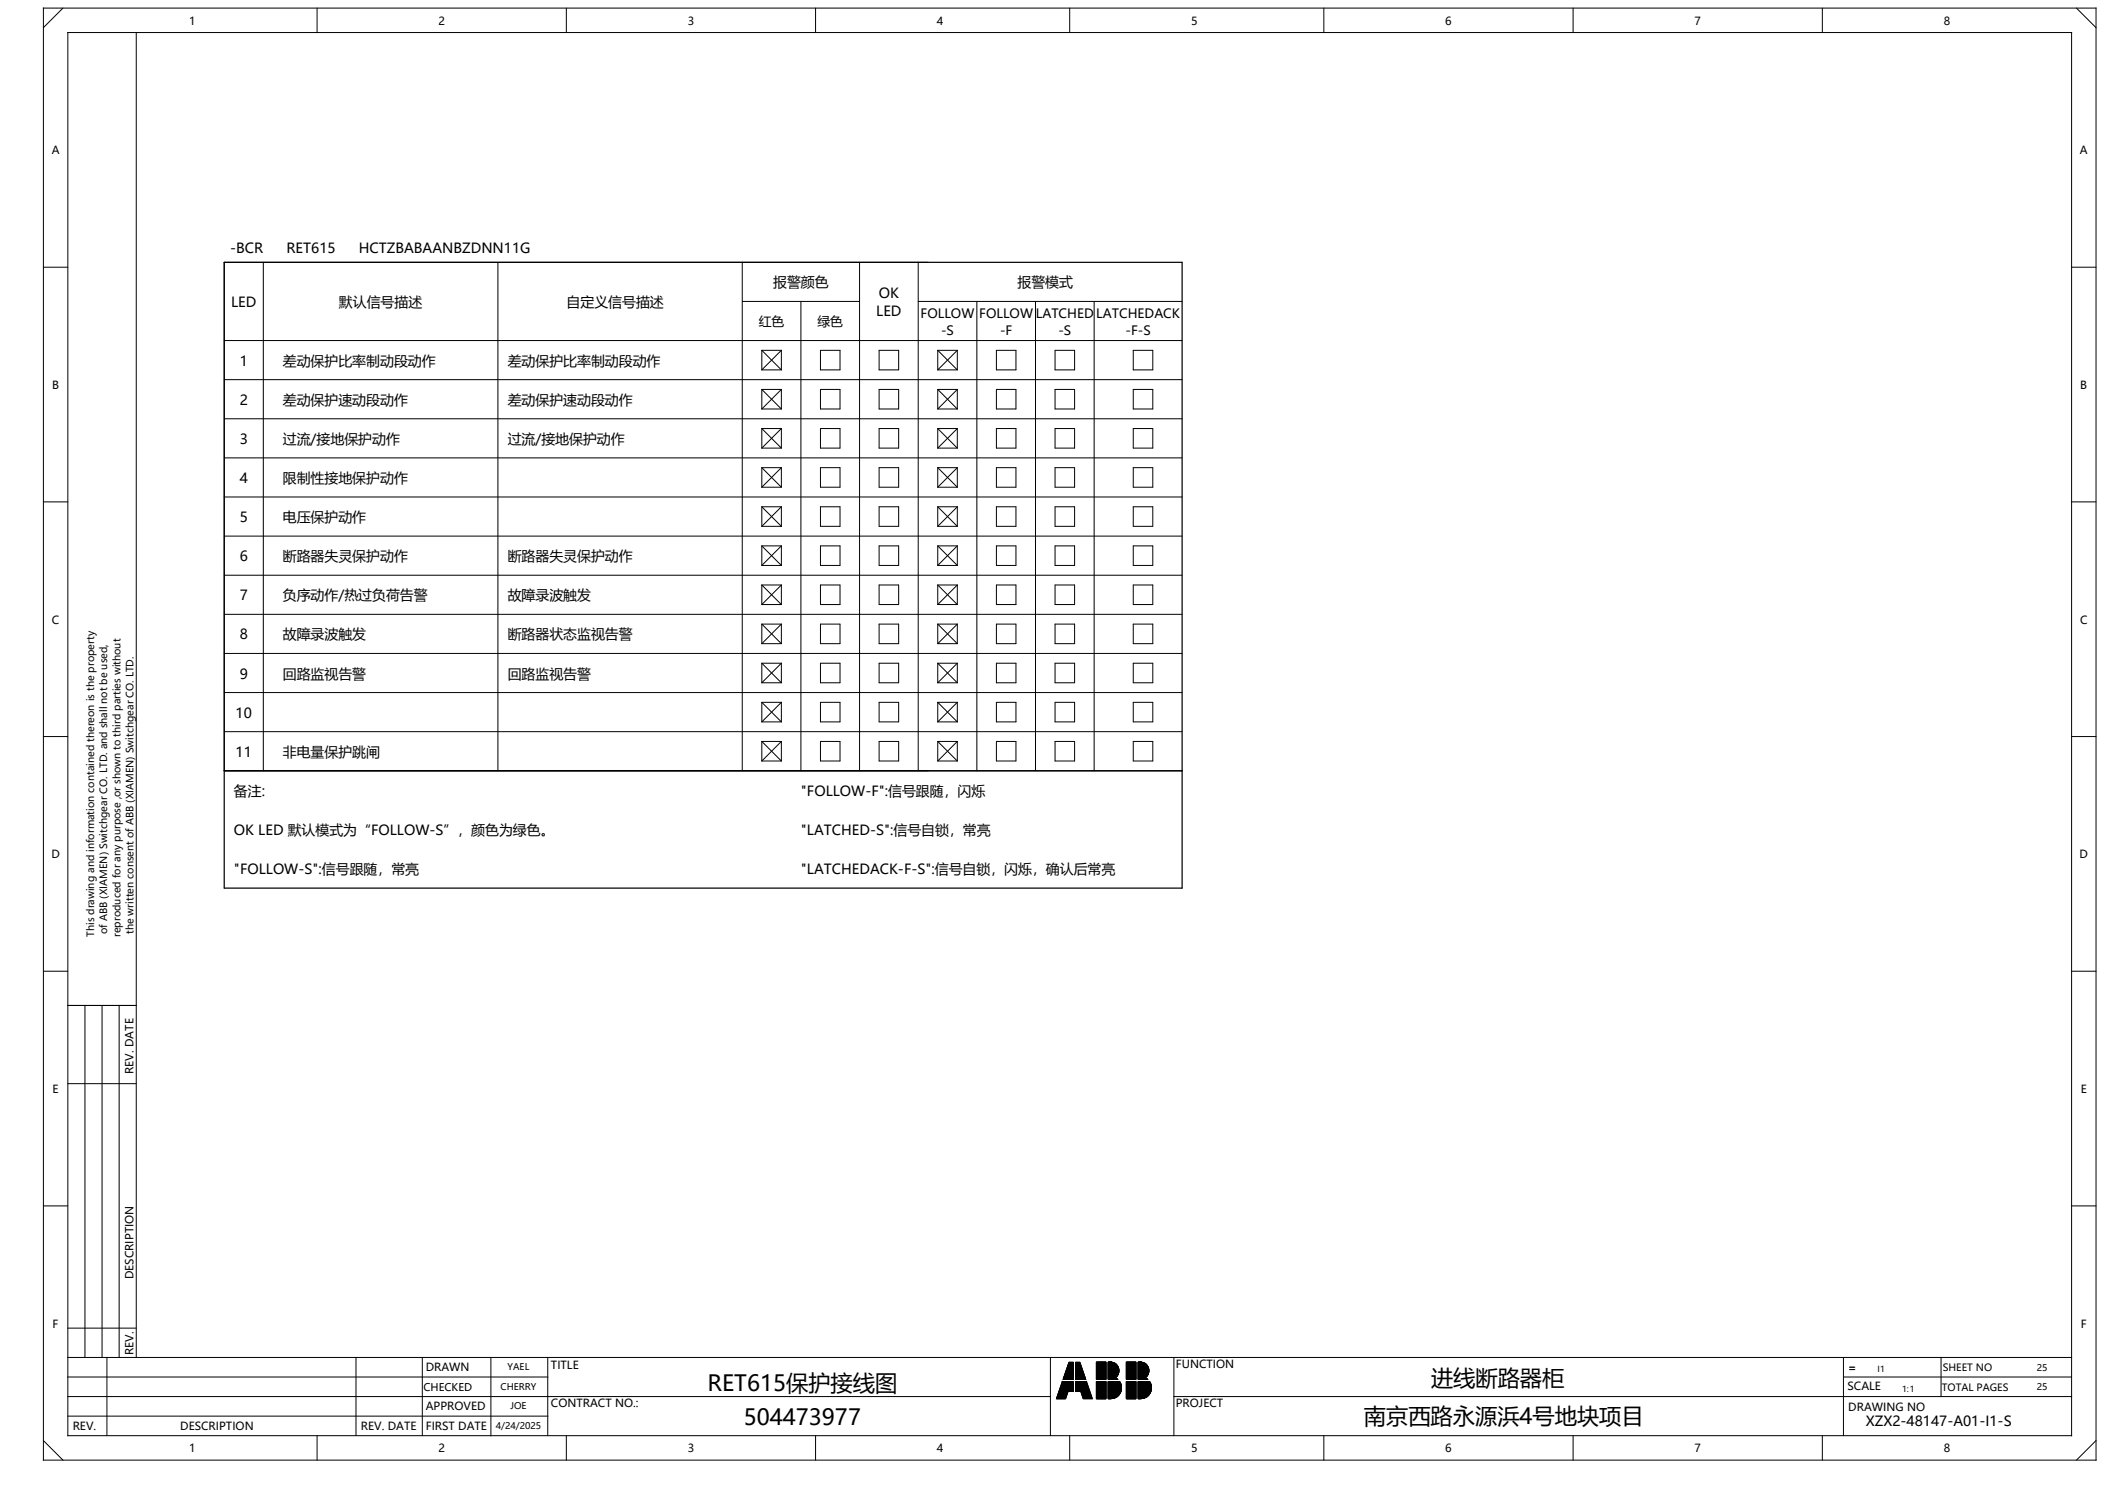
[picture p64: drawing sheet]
<svg xmlns="http://www.w3.org/2000/svg" width="297mm" height="210mm" viewBox="0 0 297 210" stroke-linecap="round" stroke-linejoin="round" font-family="sans-serif">
<defs><g id="words">
<g font-size="3.1">
<text x="99.4" y="195.2">RET615保护接线图</text>
<text x="201" y="194.5">进线断路器柜</text>
<text x="104.4" y="200">504473977</text>
<text x="191.5" y="199.9">南京西路永源浜4号地块项目</text>
</g>
<g font-size="2">
<text x="32.3" y="35.5">-BCR</text>
<text x="40.2" y="35.5">RET615</text>
<text x="50.4" y="35.5">HCTZBABAANBZDNN11G</text>
<text x="108.6" y="40.3">报警颜色</text>
<text x="123.4" y="41.8">OK</text>
<text x="142.9" y="40.3">报警模式</text>
<text x="32.5" y="43.1">LED</text>
<text x="47.6" y="43.1">默认信号描述</text>
<text x="79.6" y="43.1">自定义信号描述</text>
<text x="123" y="44.4">LED</text>
<text x="33.7" y="51.3">1</text>
<text x="39.7" y="51.3">差动保护比率制动段动作</text>
<text x="71.3" y="51.3">差动保护比率制动段动作</text>
<text x="33.7" y="56.8">2</text>
<text x="39.7" y="56.8">差动保护速动段动作</text>
<text x="71.3" y="56.8">差动保护速动段动作</text>
<text x="33.7" y="62.3">3</text>
<text x="39.7" y="62.3">过流/接地保护动作</text>
<text x="71.3" y="62.3">过流/接地保护动作</text>
<text x="33.7" y="67.8">4</text>
<text x="39.7" y="67.8">限制性接地保护动作</text>
<text x="33.7" y="73.3">5</text>
<text x="39.7" y="73.3">电压保护动作</text>
<text x="33.7" y="78.8">6</text>
<text x="39.7" y="78.8">断路器失灵保护动作</text>
<text x="71.3" y="78.8">断路器失灵保护动作</text>
<text x="33.7" y="84.3">7</text>
<text x="33.7" y="89.8">8</text>
<text x="39.7" y="84.3">负序动作/热过负荷告警</text>
<text x="39.7" y="89.8">故障录波触发</text>
<text x="71.3" y="84.3">故障录波触发</text>
<text x="71.3" y="89.8">断路器状态监视告警</text>
<text x="33.7" y="95.2">9</text>
<text x="39.7" y="95.2">回路监视告警</text>
<text x="71.3" y="95.2">回路监视告警</text>
<text x="33.1" y="100.7">10</text>
<text x="33.1" y="106.2">11</text>
<text x="39.7" y="106.2">非电量保护跳闸</text>
<text x="32.9" y="111.7">备注:</text>
<text x="112.5" y="111.7">&quot;FOLLOW-F&quot;:信号跟随，闪烁</text>
<text x="32.9" y="117.2">OK LED 默认模式为“FOLLOW-S”，颜色为绿色。</text>
<text x="112.5" y="117.2">&quot;LATCHED-S&quot;:信号自锁，常亮</text>
<text x="32.9" y="122.7">&quot;FOLLOW-S&quot;:信号跟随，常亮</text>
<text x="112.5" y="122.7">&quot;LATCHEDACK-F-S&quot;:信号自锁，闪烁，确认后常亮</text>
<text x="262" y="200.2">XZX2-48147-A01-I1-S</text>
</g>
<g font-size="1.8">
<text x="106.6" y="45.8">红色</text>
<text x="114.8" y="45.8">绿色</text>
<text x="129.3" y="44.6">FOLLOW</text>
<text x="132.2" y="47">-S</text>
<text x="137.5" y="44.6">FOLLOW</text>
<text x="140.4" y="47">-F</text>
<text x="145.5" y="44.6">LATCHED</text>
<text x="148.6" y="47">-S</text>
<text x="153.9" y="44.6">LATCHEDACK</text>
<text x="158.1" y="47">-F-S</text>
</g>
<g font-size="1.6">
<text x="26.6" y="3.5">1</text>
<text x="61.6" y="3.5">2</text>
<text x="96.6" y="3.5">3</text>
<text x="131.6" y="3.5">4</text>
<text x="167.3" y="3.5">5</text>
<text x="202.9" y="3.5">6</text>
<text x="237.9" y="3.5">7</text>
<text x="272.9" y="3.5">8</text>
<text x="7.3" y="21.7">A</text>
<text x="292.1" y="21.7">A</text>
<text x="7.3" y="54.6">B</text>
<text x="292.1" y="54.6">B</text>
<text x="7.3" y="87.5">C</text>
<text x="292.1" y="87.5">C</text>
<text x="7.2" y="120.5">D</text>
<text x="292" y="120.5">D</text>
<text x="7.4" y="153.4">E</text>
<text x="18.7" y="150.7" transform="rotate(-90 18.7 150.7)">REV. DATE</text>
<text x="292.2" y="153.4">E</text>
<text x="18.7" y="179.6" transform="rotate(-90 18.7 179.6)">DESCRIPTION</text>
<text x="7.4" y="186.4">F</text>
<text x="18.7" y="190.2" transform="rotate(-90 18.7 190.2)">REV.</text>
<text x="165.1" y="192">FUNCTION</text>
<text x="292.2" y="186.4">F</text>
<text x="59.8" y="192.5">DRAWN</text>
<text x="59.8" y="198">APPROVED</text>
<text x="77.4" y="192.2">TITLE</text>
<text x="77.4" y="197.5">CONTRACT NO.:</text>
<text x="165.1" y="197.5">PROJECT</text>
<text x="259.4" y="195.1">SCALE</text>
<text x="259.6" y="192.5">=</text>
<text x="10.2" y="200.8">REV.</text>
<text x="25.3" y="200.8">DESCRIPTION</text>
<text x="26.6" y="203.9">1</text>
<text x="50.7" y="200.8">REV. DATE</text>
<text x="59.8" y="200.7">FIRST DATE</text>
<text x="61.6" y="203.9">2</text>
<text x="96.6" y="203.9">3</text>
<text x="131.6" y="203.9">4</text>
<text x="167.3" y="203.9">5</text>
<text x="202.9" y="203.9">6</text>
<text x="237.9" y="203.9">7</text>
<text x="259.6" y="198">DRAWING NO</text>
<text x="272.9" y="203.9">8</text>
</g>
<text font-size="1.5" x="59.5" y="195.2">CHECKED</text>
<g font-size="1.4">
<text x="13.2" y="131.5" transform="rotate(-90 13.2 131.5)">This drawing and information contained thereon is the property</text>
<text x="15.1" y="131.1" transform="rotate(-90 15.1 131.1)">of ABB (XIAMEN) Switchgear CO. LTD. and shall not be used,</text>
<text x="16.9" y="131.5" transform="rotate(-90 16.9 131.5)">reproduced for any purpose ,or shown to third parties without</text>
<text x="18.8" y="131.1" transform="rotate(-90 18.8 131.1)">the written consent of ABB (XIAMEN) Switchgear CO. LTD.</text>
<text x="272.7" y="195.3">TOTAL PAGES</text>
<text x="272.8" y="192.5">SHEET NO</text>
</g>
<g font-size="1.3">
<text x="70.3" y="195.1">CHERRY</text>
<text x="71.3" y="192.3">YAEL</text>
<text x="71.7" y="197.8">JOE</text>
<text x="286" y="192.4">25</text>
<text x="286" y="195.2">25</text>
<text x="69.6" y="200.6">4/24/2025</text>
</g>
<g font-size="1.2">
<text x="263.7" y="192.6">I1</text>
<text x="267.1" y="195.4">1:1</text>
</g>
</g></defs>
<g fill="none" stroke="#000" stroke-width=".14">
<path d="M6.1 1.1h288.2v203.9h-288.2zM8.8 1.1l-2.7 2.8M9.5 4.6h281.4v196.9h-281.4zM19.1 4.6v186M44.5 1.1v3.5M79.5 1.1v3.5M114.5 1.1v3.5M150.2 1.1v3.5M185.9 1.1v3.5M220.9 1.1v3.5M255.9 1.1v3.5M291.6 1.1l2.7 2.8"/>
<path d="M6.1 37.5h3.4M37 36.8v71.4M69.9 36.8v71.4M104.2 36.8v71.4M120.7 36.8v71.4M128.9 36.8v71.4M130.3 36.8h-98.8v71.4h98.8M290.9 37.5h3.4M31.5 53.3h134.5M31.5 58.8h134.5M31.5 47.8h134.5M104.2 42.3h16.5"/>
<path d="M107 57.4h2.7M107 54.7h2.7M107 49.2v2.7M107 54.7v2.7M107 51.9h2.7M107 49.2h2.7M107 54.7l2.7 2.7M107 49.2l2.7 2.7M109.7 49.2v2.7M109.7 54.7v2.7M109.7 54.7l-2.7 2.7M109.7 49.2l-2.7 2.7"/>
<path d="M112.5 42.3v65.9M115.2 54.7h2.8v2.7h-2.8zM115.2 49.2h2.8v2.7h-2.8zM123.4 54.7h2.8v2.7h-2.8zM123.4 49.2h2.8v2.7h-2.8zM128.9 42.3h37.1M131.7 57.4h2.7M131.7 54.7h2.7M131.7 49.2v2.7M131.7 54.7v2.7M131.7 51.9h2.7M131.7 49.2h2.7"/>
<path d="M131.7 54.7l2.7 2.7M131.7 49.2l2.7 2.7M134.4 49.2v2.7M134.4 54.7v2.7M134.4 54.7l-2.7 2.7M134.4 49.2l-2.7 2.7M137.2 42.3v65.9M139.9 54.7h2.8v2.7h-2.8zM139.9 49.2h2.8v2.7h-2.8zM145.4 42.3v65.9M148.2 54.7h2.7v2.7h-2.7zM148.2 49.2h2.7v2.7h-2.7z"/>
<path d="M153.6 42.3v65.9M159.1 54.7h2.8v2.7h-2.8zM159.1 49.2h2.8v2.7h-2.8zM6.1 70.5h3.4M31.5 64.3h134.5M31.5 69.8h134.5M31.5 75.3h134.5M107 60.2v2.7M107 65.6v2.8M107 71.1v2.8M107 76.6v2.8M107 62.9h2.7"/>
<path d="M107 60.2h2.7M107 68.4h2.7M107 65.6h2.7M107 73.9h2.7M107 71.1h2.7M107 79.4h2.7M107 76.6h2.7M107 60.2l2.7 2.7M107 65.6l2.7 2.8M107 71.1l2.7 2.8M107 76.6l2.7 2.8M109.7 60.2v2.7"/>
<path d="M109.7 65.6v2.8M109.7 71.1v2.8M109.7 76.6v2.8M109.7 60.2l-2.7 2.7M109.7 65.6l-2.7 2.8M109.7 71.1l-2.7 2.8M109.7 76.6l-2.7 2.8M115.2 60.2h2.8v2.7h-2.8zM115.2 65.6h2.8v2.8h-2.8zM115.2 71.1h2.8v2.8h-2.8zM115.2 76.6h2.8v2.8h-2.8zM123.4 60.2h2.8v2.7h-2.8z"/>
<path d="M123.4 65.6h2.8v2.8h-2.8zM123.4 71.1h2.8v2.8h-2.8zM123.4 76.6h2.8v2.8h-2.8zM131.7 60.2v2.7M131.7 65.6v2.8M131.7 71.1v2.8M131.7 76.6v2.8M131.7 62.9h2.7M131.7 60.2h2.7M131.7 68.4h2.7M131.7 65.6h2.7M131.7 73.9h2.7"/>
<path d="M131.7 71.1h2.7M131.7 79.4h2.7M131.7 76.6h2.7M131.7 60.2l2.7 2.7M131.7 65.6l2.7 2.8M131.7 71.1l2.7 2.8M131.7 76.6l2.7 2.8M134.4 60.2v2.7M134.4 65.6v2.8M134.4 71.1v2.8M134.4 76.6v2.8M134.4 60.2l-2.7 2.7"/>
<path d="M134.4 65.6l-2.7 2.8M134.4 71.1l-2.7 2.8M134.4 76.6l-2.7 2.8M139.9 60.2h2.8v2.7h-2.8zM139.9 65.6h2.8v2.8h-2.8zM139.9 71.1h2.8v2.8h-2.8zM139.9 76.6h2.8v2.8h-2.8zM148.2 60.2h2.7v2.7h-2.7zM148.2 65.6h2.7v2.8h-2.7zM148.2 71.1h2.7v2.8h-2.7zM148.2 76.6h2.7v2.8h-2.7zM159.1 60.2h2.8v2.7h-2.8z"/>
<path d="M159.1 65.6h2.8v2.8h-2.8zM159.1 71.1h2.8v2.8h-2.8zM159.1 76.6h2.8v2.8h-2.8zM290.9 70.5h3.4M31.5 80.7h134.5M31.5 86.2h134.5M31.5 91.7h134.5M31.5 97.2h134.5M107 82.1v2.8M107 87.6v2.8M107 93.1v2.7M107 98.6v2.7"/>
<path d="M107 84.9h2.7M107 82.1h2.7M107 90.4h2.7M107 87.6h2.7M107 95.8h2.7M107 93.1h2.7M107 98.6h2.7M107 82.1l2.7 2.8M107 87.6l2.7 2.8M107 93.1l2.7 2.7M107 98.6l2.7 2.7M109.7 82.1v2.8"/>
<path d="M109.7 87.6v2.8M109.7 93.1v2.7M109.7 98.6v2.7M109.7 82.1l-2.7 2.8M109.7 87.6l-2.7 2.8M109.7 93.1l-2.7 2.7M109.7 98.6l-2.7 2.7M115.2 82.1h2.8v2.8h-2.8zM115.2 87.6h2.8v2.8h-2.8zM115.2 93.1h2.8v2.7h-2.8zM115.2 98.6h2.8v2.7h-2.8zM123.4 82.1h2.8v2.8h-2.8z"/>
<path d="M123.4 87.6h2.8v2.8h-2.8zM123.4 93.1h2.8v2.7h-2.8zM123.4 98.6h2.8v2.7h-2.8zM131.7 82.1v2.8M131.7 87.6v2.8M131.7 93.1v2.7M131.7 98.6v2.7M131.7 84.9h2.7M131.7 82.1h2.7M131.7 90.4h2.7M131.7 87.6h2.7M131.7 95.8h2.7"/>
<path d="M131.7 93.1h2.7M131.7 98.6h2.7M131.7 82.1l2.7 2.8M131.7 87.6l2.7 2.8M131.7 93.1l2.7 2.7M131.7 98.6l2.7 2.7M134.4 82.1v2.8M134.4 87.6v2.8M134.4 93.1v2.7M134.4 98.6v2.7M134.4 82.1l-2.7 2.8M134.4 87.6l-2.7 2.8"/>
<path d="M134.4 93.1l-2.7 2.7M134.4 98.6l-2.7 2.7M139.9 82.1h2.8v2.8h-2.8zM139.9 87.6h2.8v2.8h-2.8zM139.9 93.1h2.8v2.7h-2.8zM139.9 98.6h2.8v2.7h-2.8zM148.2 82.1h2.7v2.8h-2.7zM148.2 87.6h2.7v2.8h-2.7zM148.2 93.1h2.7v2.7h-2.7zM148.2 98.6h2.7v2.7h-2.7zM159.1 82.1h2.8v2.8h-2.8zM159.1 87.6h2.8v2.8h-2.8z"/>
<path d="M159.1 93.1h2.8v2.7h-2.8zM159.1 98.6h2.8v2.7h-2.8zM6.1 103.4h3.4M31.5 102.7h134.5M107 104.1v2.7M107 101.3h2.7M107 106.8h2.7M107 104.1h2.7M107 104.1l2.7 2.7M109.7 104.1v2.7M109.7 104.1l-2.7 2.7M115.2 104.1h2.8v2.7h-2.8z"/>
<path d="M123.4 104.1h2.8v2.7h-2.8zM131.7 104.1v2.7M131.7 101.3h2.7M131.7 106.8h2.7M131.7 104.1h2.7M131.7 104.1l2.7 2.7M134.4 104.1v2.7M134.4 104.1l-2.7 2.7M139.9 104.1h2.8v2.7h-2.8zM148.2 104.1h2.7v2.7h-2.7zM159.1 104.1h2.8v2.7h-2.8zM290.9 103.4h3.4"/>
<path d="M6.1 136.3h3.4M290.9 136.3h3.4M9.5 141.1h9.6M9.5 152.1h9.6M11.9 141.1v49.5M14.3 141.1v49.5M16.7 141.1v49.5M6.1 169.3h3.4M290.9 169.3h3.4M9.5 198.8h67.4M9.5 196h138M9.5 193.3h67.4"/>
<path d="M9.5 190.6h281.4M9.5 186.4h9.6M15 190.6v10.9M50 190.6v10.9M59.3 190.6v10.9M68.9 190.6v11M76.9 190.6v10.9M147.5 190.6v10.9M149.2 194l-.8 2.3h1.2l.4-1M149.2 194h1.5v1.3h-.7M149.2 194l.8 1.3M150.1 191.2h.6v2.4h-1.4z"/>
<path d="M151 191.2h.6l.9 2.4h-1.5zM152.6 194l.8 2.3h-1.3l-.3-1M152.6 194h-1.6v1.3h.8M152.6 194l-.8 1.3M154 191.2h1.3v2.4h-1.3zM154 193.9h1.3v2.4h-1.3zM155.6 194h1.6M155.6 191.2h.6M155.6 192.6h1.5M155.6 191.7h1.3M155.6 191.8h1.4M155.6 191.9h1.4"/>
<path d="M155.6 192h1.5M155.6 192.1h1.5M155.6 192.2h1.5M155.6 192.3h1.5M155.6 192.7h1.5M155.6 192.8h1.5M155.6 192.8h1.4M155.6 192.9h1.4M155.6 193h1.4M155.6 193.1h1.3M155.6 191.6h1.2M155.6 191.4h.9"/>
<path d="M155.6 191.4h1M155.6 191.5h1.1M155.6 191.3h.8M155.6 193.2h1.2M155.6 195.2h1.8M155.6 194.3h1.8M155.6 194.4h1.8M155.6 194.1h1.7M155.6 194.2h1.7M155.6 194.2h1.8M155.6 193.5h1.2M155.6 194h1.7"/>
<path d="M155.6 194.5h1.8M155.6 194.5h1.9M155.6 194.6h1.9M155.6 194.7h1.9M155.6 194.8h1.9M155.6 194.9h1.9M155.6 195h1.9M155.6 195.1h1.9M155.6 195.5h1.7M155.6 195.6h1.7M155.6 195.6h1.6M155.6 195.7h1.6"/>
<path d="M155.6 195.8h1.5M155.6 195.9h1.5M155.6 195.9h1.4M155.6 196h1.3M155.6 196.1h1.2M155.6 195.3h1.8M155.6 195.4h1.8M155.6 193.3h1.2M155.6 193.3h1.1M155.6 193.4h1M155.6 193.5h1.1M155.6 196.1h1.1"/>
<path d="M155.6 196.2h1M155.6 196.3h.8M155.6 192.4h1.5M155.6 192.5h1.5M155.9 191.2a1.2 1.2 0 0 1 1.2 .9 1.2 1.2 0 0 1-.5 1.3M155.9 191.2h.1M155.9 191.2h-.3v2.4h1.3M155.9 191.2h.3M156.2 191.2l.2 .1M156.4 191.3l.1 .1M156.4 196.3h-.5M156.5 191.4h.1"/>
<path d="M156.6 193.4l.1 .1M156.6 196.2l-.2 .1M156.6 193.4l.3 .2M156.6 191.4l.1 .1M156.7 193.3l-.1 .1M156.7 193.5h.1M156.7 196.1l-.1 .1M156.7 191.5l.1 .1M156.8 193.3h-.1M156.8 191.6l.1 .1M156.8 193.5l.1 .1M156.8 196.1h-.1"/>
<path d="M156.8 193.2v.1M156.9 191.7h.1M156.9 193.1l-.1 .1M156.9 191.7l.1 .1M156.9 196l-.1 .1M156.9 193.1h.1M157 191.8v.1M157 193l-.1 .1M157 191.9h.1M157 195.9l-.1 .1M157 192.9v.1M157 191.9l.1 .1"/>
<path d="M157 192.8v.1M157.1 192v.1M157.1 192.8h-.1M157.1 195.9h-.1M157.1 192.1h.1M157.1 192.7v.1M157.1 192.1v.1M157.1 192.6v.1M157.1 192.2v.1M157.1 192.6h.1M157.1 192.3v.1M157.1 192.5v.1"/>
<path d="M157.1 192.4h.1M157.1 192.4v.1M157.1 195.8v.1M157.2 195.7l-.1 .1M157.2 193.9a1.54 1.54 0 0 1-1.3 2.4M157.2 193.9h-1.6v2.4h.3M157.2 193.9v.1M157.2 194h.1M157.2 195.6v.1M157.3 194v.1M157.3 195.6h-.1M157.3 194.1v.1"/>
<path d="M157.3 195.5v.1M157.3 194.2h.1M157.4 195.4l-.1 .1M157.4 194.2v.1M157.4 195.4h.1M157.4 194.3v.1M157.4 195.3v.1M157.4 194.4v.1M157.4 195.2v.1M157.4 194.5h.1M157.4 195.2h.1M157.5 194.5v.1"/>
<path d="M157.5 195.1l-.1 .1M157.5 194.6v.1M157.5 195v.1M157.5 194.7h.1M157.5 194.9v.1M157.5 194.7v.1M157.5 194.9h.1M157.5 194.8v.1M158.2 191.2h1.3v2.4h-1.3zM158.2 193.9h1.3v2.4h-1.3zM159.8 194h1.6M159.8 191.2h.6"/>
<path d="M159.8 192.6h1.5M159.8 191.7h1.3M159.8 191.8h1.4M159.8 191.9h1.4M159.8 192h1.5M159.8 192.1h1.5M159.8 192.2h1.5M159.8 192.3h1.5M159.8 192.7h1.5M159.8 192.8h1.5M159.8 192.8h1.4M159.8 192.9h1.4"/>
<path d="M159.8 193h1.4M159.8 193.1h1.3M159.8 191.6h1.2M159.8 191.4h.9M159.8 191.4h1M159.8 191.5h1.1M159.8 191.3h.8M159.8 193.2h1.2M159.8 195.2h1.9M159.8 195.2h1.8M159.8 194.3h1.8M159.8 194.4h1.8"/>
<path d="M159.8 194.1h1.7M159.8 194.2h1.8M159.8 193.5h1.2M159.8 194h1.7M159.8 194.5h1.9M159.8 194.6h1.9M159.8 194.7h1.9M159.8 194.8h1.9M159.8 194.9h1.9M159.8 195h1.9M159.8 195.1h1.9M159.8 195.5h1.7"/>
<path d="M159.8 195.6h1.7M159.8 195.6h1.6M159.8 195.7h1.6M159.8 195.8h1.5M159.8 195.9h1.5M159.8 195.9h1.4M159.8 196h1.3M159.8 196.1h1.2M159.8 195.3h1.8M159.8 195.4h1.8M159.8 193.3h1.2M159.8 193.3h1.1"/>
<path d="M159.8 193.4h1M159.8 193.5h1.1M159.8 196.1h1.1M159.8 196.2h1M159.8 196.3h.8M159.8 192.4h1.5M159.8 192.5h1.5M160.1 191.2a1.2 1.2 0 0 1 1.2 .9 1.2 1.2 0 0 1-.5 1.3M160.1 191.2h.1M160.1 191.2h-.3v2.4h1.3M160.1 191.2h.3M160.4 191.2l.2 .1"/>
<path d="M160.6 191.3l.1 .1M160.6 196.3h-.4M160.7 191.4h.1M160.8 193.4l.1 .1M160.8 196.2l-.2 .1M160.8 193.4l.3 .2M160.8 191.4l.1 .1M160.9 193.3l-.1 .1M160.9 193.5h.1M160.9 196.1l-.1 .1M160.9 191.5l.1 .1M161 193.3h-.1"/>
<path d="M161 191.6l.1 .1M161 193.5l.1 .1M161 196.1h-.1M161 193.2v.1M161.1 191.7h.1M161.1 193.1l-.1 .1M161.1 191.7l.1 .1M161.1 196l-.1 .1M161.1 193.1h.1M161.2 191.8v.1M161.2 193l-.1 .1M161.2 191.9h.1"/>
<path d="M161.2 195.9l-.1 .1M161.2 192.9v.1M161.2 191.9l.1 .1M161.2 192.8v.1M161.3 192v.1M161.3 192.8h-.1M161.3 195.9h-.1M161.3 192.1h.1M161.3 192.7v.1M161.3 192.1v.1M161.3 192.6v.1M161.3 192.2v.1"/>
<path d="M161.3 192.6h.1M161.3 192.3v.1M161.3 192.5v.1M161.3 192.4h.1M161.3 192.4v.1M161.3 195.8v.1M161.4 195.7l-.1 .1M161.4 193.9a1.54 1.54 0 0 1-1.2 2.4M161.4 193.9h-1.6v2.4h.4M161.4 193.9v.1M161.4 194h.1M161.4 195.6v.1"/>
<path d="M161.5 194v.1M161.5 195.6h-.1M161.5 194.1l.1 .1M161.5 195.5v.1M161.6 194.2h.1M161.6 195.4l-.1 .1M161.6 194.2v.1M161.6 195.4h.1M161.6 194.3v.1M161.6 195.3v.1M161.6 194.4l.1 .1M161.6 195.2v.1"/>
<path d="M161.7 194.5h.1M161.7 195.2h-.1M161.7 194.5v.1M161.7 195.1v.1M161.7 194.6v.1M161.7 195v.1M161.7 194.9v.1M161.7 194.7h.1M161.7 194.9h.1M161.7 194.7v.1M161.7 194.8v.1M164.8 196h126.1"/>
<path d="M164.8 190.6v10.9M258.9 193.3h32M258.9 190.6v10.9M272.6 190.6v5.4M6.1 202.2l2.7 2.8M44.5 201.5v3.5M79.5 201.5v3.5M114.5 201.5v3.5M150.2 201.5v3.5M185.9 201.5v3.5M220.9 201.5v3.5M255.9 201.5v3.5"/>
<path d="M294.3 202.2l-2.7 2.8"/>
</g>
<g fill="#000" stroke="#000" stroke-width=".14">
<path d="M149.2 194h1.5v1.3h-.7zM149.2 194l.8 1.3-.4 1h-1.2zM150.1 191.2h.6v2.4h-1.4zM151 191.2h.6l.9 2.4h-1.5zM151 194h1.6l-.8 1.3h-.8zM152.6 194l.8 2.3h-1.3l-.3-1zM154 191.2h1.3v2.4h-1.3zM154 193.9h1.3v2.4h-1.3zM155.6 192.6h1.5zM155.6 191.7l1.4 .1zM155.6 191.8l1.4 .1zM155.6 191.9h1.4z"/>
<path d="M155.6 191.9l1.5 .1zM155.6 192l1.5 .1zM155.6 192.1h1.5zM155.6 192.1l1.5 .1zM155.6 192.2l1.5 .1zM155.6 191.7h1.3zM155.6 192.7h1.5zM155.6 192.8h1.5zM155.6 192.8h1.4zM155.6 192.9h1.4zM155.6 193h1.4zM155.6 191.6l1.3 .1z"/>
<path d="M155.6 191.4h1zM155.6 191.4l1.1 .1zM155.6 191.5l1.2 .1zM155.6 191.2h.6zM155.6 191.2l.8 .1zM155.6 191.3l.9 .1zM155.6 193.1h1.3zM155.6 195.2h1.8zM155.6 194.3l1.8 .1zM155.6 194.1l1.7 .1zM155.6 194.2h1.8zM155.6 194.2l1.8 .1z"/>
<path d="M155.6 193.5h1.2l.1 .1h-1.3zM155.6 193.9l1.6 .1zM155.6 194h1.7zM155.6 194l1.7 .1zM155.6 194.4l1.8 .1zM155.6 194.5h1.9zM155.6 194.5l1.9 .1zM155.6 194.6l1.9 .1zM155.6 194.7h1.9zM155.6 194.7l1.9 .1zM155.6 194.8h1.9zM155.6 194.9h1.9z"/>
<path d="M155.6 195h1.9zM155.6 195.1h1.9zM155.6 195.5h1.7zM155.6 195.6h1.7zM155.6 195.6h1.6zM155.6 195.7h1.6zM155.6 195.8h1.5zM155.6 195.9h1.5zM155.6 195.9h1.4zM155.6 196h1.3zM155.6 195.3h1.8zM155.6 195.4h1.8z"/>
<path d="M155.6 193.2h1.2zM155.6 193.3h1.2zM155.6 193.3h1.1zM155.6 193.4l1.1 .1zM155.6 193.5h1.2zM155.6 196.1h1.2zM155.6 196.1h1.1zM155.6 196.2h1zM155.6 196.3h.8zM155.6 192.3l1.5 .1zM155.6 192.4h1.5zM155.6 192.5h1.5z"/>
<path d="M158.2 191.2h1.3v2.4h-1.3zM158.2 193.9h1.3v2.4h-1.3zM159.8 195.2h1.9zM159.8 194h1.7zM159.8 194.3l1.8 .1zM159.8 194.2l1.8 .1zM159.8 194.2h1.8zM159.8 194.1l1.8 .1zM159.8 194l1.7 .1zM159.8 195.1h1.9zM159.8 195h1.9zM159.8 194.9h1.9z"/>
<path d="M159.8 194.8h1.9zM159.8 194.7l1.9 .1zM159.8 194.7h1.9zM159.8 194.6l1.9 .1zM159.8 194.5l1.9 .1zM159.8 194.5h1.9zM159.8 194.4l1.9 .1zM159.8 195.6h1.7zM159.8 195.5h1.7zM159.8 195.4h1.8zM159.8 195.3h1.8zM159.8 195.2h1.8z"/>
<path d="M159.8 193.1h1.3zM159.8 193.5h1.2l.1 .1h-1.3zM159.8 193.5h1.2zM159.8 193.4l1.1 .1zM159.8 193.3h1.1zM159.8 193.3h1.2zM159.8 193.2h1.2zM159.8 195.9h1.4zM159.8 196.3h.8zM159.8 196.2h1zM159.8 196.1h1.1zM159.8 196.1h1.2z"/>
<path d="M159.8 196h1.3zM159.8 193.9l1.6 .1zM159.8 195.9h1.5zM159.8 195.8h1.5zM159.8 195.7h1.6zM159.8 195.6h1.6zM159.8 191.9h1.4zM159.8 191.8l1.4 .1zM159.8 191.7l1.4 .1zM159.8 191.2l.8 .1zM159.8 191.2h.6zM159.8 191.6l1.3 .1z"/>
<path d="M159.8 191.5l1.2 .1zM159.8 191.4l1.1 .1zM159.8 191.4h1zM159.8 191.7h1.3zM159.8 191.3l.9 .1zM159.8 193h1.4zM159.8 192.9h1.4zM159.8 192.8h1.4zM159.8 192.6h1.5zM159.8 192.2l1.5 .1zM159.8 192.1l1.5 .1zM159.8 192.1h1.5z"/>
<path d="M159.8 192.3l1.5 .1zM159.8 192.5h1.5zM159.8 192.4h1.5zM159.8 192l1.5 .1zM159.8 192.7h1.5zM159.8 192.8h1.5zM159.8 191.9l1.5 .1z"/>
</g>
<path d="M31.5 36.8h134.5v87.9h-134.5zM31.5 108.2h134.5" fill="none" stroke="#000" stroke-width=".17"/>
<use href="#words"/>
</svg>
